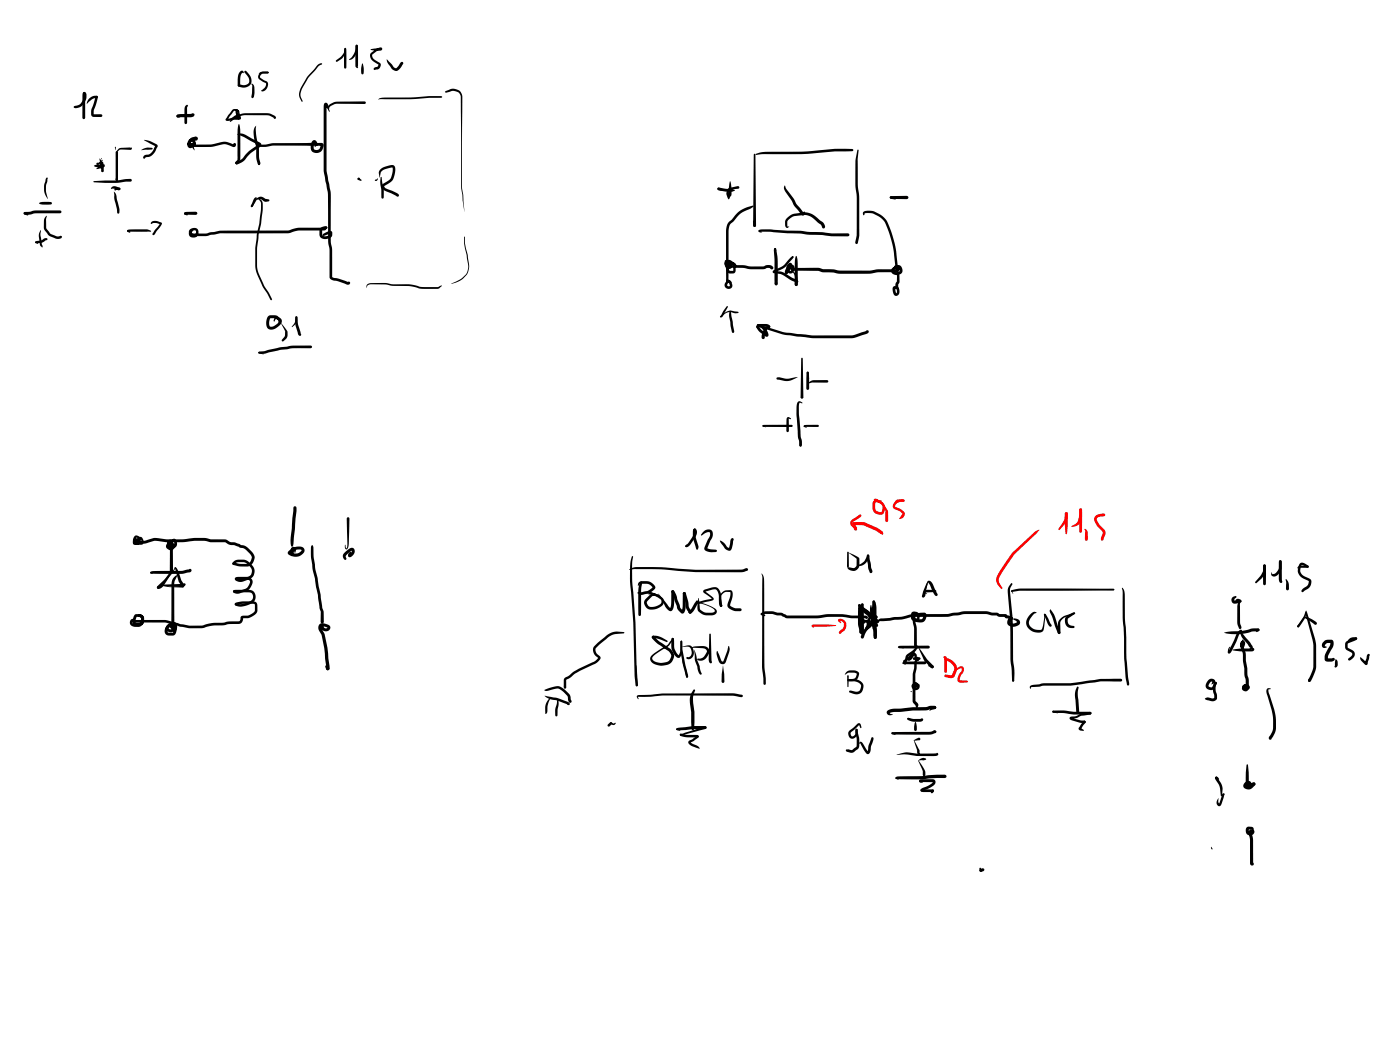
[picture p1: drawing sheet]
<svg xmlns="http://www.w3.org/2000/svg" width="285mm" height="214mm" viewBox="0 0 285 214" stroke-linecap="round" stroke-linejoin="round" font-family="sans-serif">
<g fill="#000">
<path d="M16.9 18.8l.3-.1 .2 .3-.1 .2v4.8l-.2 .3-.3-.3v-4.7zM19.5 19.7l.2-.2 .2 .2-.8 2.7v.9h1.5l.3 .2-.3 .3-1.8-.1a2.48 2.48 0 0 1 .2-2.4zM49.8 14.5l.2-.1a2.89 2.89 0 0 1 1.1 1.5 1.51 1.51 0 0 1-.4 1.6 1.51 1.51 0 0 1-1.6 .3l-.5-.2-.2-.2 .2-.3 .6 .2a1.06 1.06 0 0 0 1.3-.2 1.06 1.06 0 0 0 .1-1.4l-.8-.9zM48.9 14.5a.35 .35 0 0 1 .5-.1 .35 .35 0 0 1 .1 .5l-.3-.1-.1 .3a4.1 4.1 0 0 0-.2 2.3l-.3 .3-.2-.4a3.2 3.2 0 0 1 .5-2.8zM51.2 17l.5 .4a3.9 3.9 0 0 1 0 2.4l-.3 .2-.2-.3 .2-2.1zM52.9 14.8l.6-.2h1.1l.2 .2-.2 .2-1.5-.1-.4 .2zM53.3 18.4h.1l-.1 .2zM52.8 15l.4-.3 .5-.1a.9 .9 0 0 1 1.1 .2 1.05 1.05 0 0 1-1.2 .2l-.5 .2-.2 .5 .8 .6a1.18 1.18 0 0 1 .9 1.2 1.18 1.18 0 0 1-1 1.1l-.4-.1 .2-.2a1.33 1.33 0 0 0 .7-1.4l-1.2-.7a.76 .76 0 0 1-.1-1.2zM70.3 9.7l.2 .2a2.43 2.43 0 0 1-1 2.2l-.9 .5-.3-.2 1.5-1.4 .3-.5v-.6zM70.3 9.7l.2 .3v1.9v1.8l-.2 .3-.2-.3-.1-1.8 .1-1.9zM72.5 9.2h.3a2.73 2.73 0 0 1-1.6 3l-.1-.1a3.1 3.1 0 0 0 1.3-2.7zM72.5 9.2h.3l.1 .2v4.3l-.1 .2-.4-.4z"/>
<path d="M73.7 12.9l.2 .1 .2 1.3a.67 .67 0 0 1-.3 .9 1.58 1.58 0 0 1-.2-1.6zM75.5 10l1.9-.2 .1 .3-.6 .2-1 .7a.77 .77 0 0 0 .5 1.2l.8 .5a.85 .85 0 0 1 .2 1 .85 .85 0 0 1-.9 .5l-.2 .1a.36 .36 0 0 1-.1-.5 .36 .36 0 0 1 .4-.2h.3l.2-.4-.9-.6a1.2 1.2 0 0 1-.5-1.9l1.3-.9a.44 .44 0 0 1 .5-.2 .44 .44 0 0 1 .3 .5l-.3 .2h-.9l-1-.1zM78.7 12.1l1.1 1 .3 .6 .5 .2 1-1.2h.4a1.71 1.71 0 0 1-.7 1.4 .98 .98 0 0 1-1.6-.1l-.8-1.2zM17 18.8l.2-.1a.95 .95 0 0 1 .4 1.3 2.18 2.18 0 0 1-2.4 2l-.2-.2 .2-.2a2.04 2.04 0 0 0 1.9-2.3l-.2-.3zM15 21.8l.2-.2 .4 .2-.4 .2zM18.1 20.2l.9-.6a.78 .78 0 0 1 .9 .1v.2a2.41 2.41 0 0 0-2 1.1l-.3 .2zM19 37l.1-.1 4.7-.2 2.8-.3 .3 .3-.3 .3-2.7 .2h-2.5l-2.3-.1zM19.1 33.8a2.41 2.41 0 0 1 1.9-.3l-.1 .1 .3-.2 .1 .4a.54 .54 0 0 1-.8 .2 1.61 1.61 0 0 1-1.4-.2zM19.7 34.3l1-.7a.36 .36 0 0 1 .4 0 .36 .36 0 0 1 .1 .4l-1.1 .4h-.4zM20.2 32.3h.1a1.89 1.89 0 0 1 .5 1.7l.1 .3-.2 .1-.3-.4zM20.8 34.4h.1l.2 .4-.2 .2-.2-.2zM20.8 32.9h.1a2.45 2.45 0 0 1 .2 1.9h-.2l.2 .1-.3 .1-.1-.2h.2l-.3-.1v-1z"/>
<path d="M19.7 33.2l.3-.1 .9-.5-.6 .8a.33 .33 0 0 1-.4 .2 .33 .33 0 0 1-.2-.4zM22.7 38.1l.7-.2 1 .4 .1 .2-.3 .2-.9-.3-.7 .1zM23.2 39a2.34 2.34 0 0 1 .7 1.8l.4 1.8v.7l-.2 .2-.3-.2-.5-2.6zM23.5 29.9l.1 .1-.1 .6-.1-.6zM23.4 36.4l.5 .1v.4h-.3zM23.6 30.8h.2l.2 .2v5.7l-.2 .2-.2-.2zM24.1 30.3l.5-.2 2-.1v.1l.1-.1 .2 .2-.3 .3h-2.3l-.4 .5-.1 1.4-.1-1.4zM23.4 38.4l.9-.2 .2 .3-.2 .2-.6-.1-.2 .2a.24 .24 0 0 1-.2-.2 .24 .24 0 0 1 .1-.2zM28.8 30.5a2.32 2.32 0 0 1 2.3-.2l-.1 .1zM29.3 28.5a4.6 4.6 0 0 1 2.8 1.2 2.88 2.88 0 0 1-1.9 2.3h-.5l-.4 .4-.2-.2a.67 .67 0 0 1 .8-.7 1.7 1.7 0 0 0 1.5-1.5l.3-.3v.1zM36 23.4l.5-.2h2.3l.5-.1 .2 .1a.61 .61 0 0 1-.7 .7l-2.4-.1-.2 .1-.3-.3zM36 23.4h.4l.3 .4-.6 .1-.2-.2z"/>
<path d="M37.8 21.5l.3-.2 .2 .2-.2 .5v3l-.3 .3-.2-.3v-2.8zM39.2 29.6l.8-.2a17.1 17.1 0 0 0 5.7-.6l1.9 .6-.1 .1 .1-.3 .2-.1a.46 .46 0 0 1 .2 .7 .46 .46 0 0 1-.7 .1 2.72 2.72 0 0 0-1.8-.5h-.2a13.9 13.9 0 0 1-5.8 .5l.1 .7-.5-.7zM38.5 28.4a.9 .9 0 0 1 1.2 .4 .9 .9 0 0 1-.3 1.2 .9 .9 0 0 1-1.2-.3l.1-.6 .6-1 1-.3 .3 .1 .1 .3-.1 .3-.3 .2-.8-.1-.4 1 .6-.4v-.2l-.4-.2-.2 .4-.1-.1h.8l-.1 .1 .1 .1-.2-.2 .1-.1a.38 .38 0 0 1 .6 .2 .38 .38 0 0 1-.5 .5h-.6a.62 .62 0 0 1-.7-.5 .62 .62 0 0 1 .3-.7zM47.3 24l.8-.6 .1-.3a.35 .35 0 0 1 .4 .2 .35 .35 0 0 1-.2 .4l-1.5 1.1-.1-.2zM47.7 24.1l1.1-.8 1-.2h4.8l1.4 .6a.3 .3 0 0 1 .2 .3 .3 .3 0 0 1-.2 .2l-1.1-.6-.7-.1h-4.4l-1 .2-1 .5zM48 32.9l.5-.4 .2 .3-.5 .7-.3-.3zM48 33h.4v.4h-.4zM48.3 27.3h.1a2.08 2.08 0 0 1 1.8 .3l2.7 1.4a.44 .44 0 0 1 .3 .4 .44 .44 0 0 1-.2 .4l-1.9 1.3-.9 1a3 3 0 0 1-1.8 1.4l-.4-.1v-.4l1.3-.6 1.3-1.6 2.1-1.5v.2zM47.3 22.4l.4-.2a.83 .83 0 0 1 1.1 .8l.2 .7a.41 .41 0 0 1-.3 .7 .41 .41 0 0 1-.4-.5l-.1-.2a1.12 1.12 0 0 1-.1-1.4l.6 .3-.1 .2-.3-.1 .1-.1 .4 1.3-.1 .1-.4-1.4h-.6l-1.4 1.8-.1-.2 1.3-.3h1h.2v.4l-1.9 .3a.45 .45 0 0 1-.6 .1 .45 .45 0 0 1-.2-.5zM48.6 25.3v-.1a3.7 3.7 0 0 1 .3 2.1v5.2l-.3 .2-.2-.2v-4.3a7.1 7.1 0 0 1 .2-2.9zM52.1 25.6h.1a9.7 9.7 0 0 0 .5 4.4 7.5 7.5 0 0 0 .3 3l-.1 .6h-.3l-.2-.3a7.5 7.5 0 0 1-.2-3.3 8 8 0 0 1-.4-4zM52.3 29.6l2-.2a11.6 11.6 0 0 1 4.4-.3h5.7l.3 .3-.3 .3-5.7-.1a13.1 13.1 0 0 0-4.3 .3h-2l-.2-.1z"/>
<path d="M52.2 29.8l.2-.2 .5 .4-.2 .1zM64.6 13.3l.3-.2a.46 .46 0 0 1 .7-.1l-.7 .4-.6 .7a11.4 11.4 0 0 0-2.9 4.2l-.2 1 .4 1.3-.1 .1-.6-1.2 .3-1.6a11.4 11.4 0 0 1 2.9-4zM63.6 28.7a.7 .7 0 0 1 1.1 .6v.3a.58 .58 0 0 1-.7-.5l-.1 1a.68 .68 0 0 0 .6 .5 .68 .68 0 0 0 .6-.5l.2-.6 .1 .2-.8-.1-.4 .3a.45 .45 0 0 1 .3-.7h1.2a.54 .54 0 0 1 .1 .7l-.1 .4a1.31 1.31 0 0 1-1.8 .8 1.31 1.31 0 0 1-.6-1.9zM67 21.3l.9-.5 .6-.1 5.7-.1 .3 .3-.3 .3h-5.9l-1.2 .6-.1 .3 .1 .7-.4-.8zM66.1 21a.45 .45 0 0 1 .7 .3l.1 .7 .2 .1-.2 .1-.3-.2-.4-.5 .3-.1v13.3l.6 3.1a13.5 13.5 0 0 1 .2 4.7l.1 6.7 .2 1.6v5.6l3.2 1h.4a.45 .45 0 0 1-.1 .5 .45 .45 0 0 1-.6 0l-1.7-.6-1.1-.3-.6-.5v-5.7l-.3-1.5v-6.8a15 15 0 0 0-.4-5l-.5-2.8v-12.9zM72.9 36.3l.1-.1 .6 .5-.1 .1-.6-.2zM76.4 36.6l.4-.3 .2 .1-.4 .4-.3-.1zM77.2 20.1l1.1-.2 5.2-.1 3.9-.2h2.5l.2 .1-.2 .2h-2.5l-3.9 .3h-5.9l-.6 .1zM77.5 34.4a3 3 0 0 1 2.8-.7 3.2 3.2 0 0 1-2 4.2l.2 .4 2.3 1 .4 .5-.2 .3-2.7-1.3a.84 .84 0 0 1-.3-1.4l.4-.2a2.67 2.67 0 0 0 1.5-3.1l-1.4 .3a1.28 1.28 0 0 0-1.1 1.4l-.1 .4-.2-1.1zM77.5 36l.2 .1 .4 2.6v1.5l-.2 .3-.3-.3v-1.5l-.2-1.5zM146.1 38.3l.3-.1 1.5 .2a1.97 1.97 0 0 1 1.7 .4 3.5 3.5 0 0 1-2.3 .1l-1-.2-.3-.2zM146.1 38.3l.3-.1 .6 .6-.1 .1-.7-.2-.2-.2z"/>
<path d="M148.3 38.3l2-.4 .2 .3-.2 .2-1.9 .2-.2-.1zM148.2 38.7l.2-.1 .1 .2-.1 .6a.8 .8 0 0 1 0 1.2l-.5-1.1v-.4zM148.6 36.9l.2 .5 .1 1.2a1.3 1.3 0 0 1-.1 1.4l-.4-.1 .1-.1-.1-.1v-1.5zM153.5 31.4l.1-.1 .2 .1 .1 14.5-.3 .3-.3-.3zM153.8 31.4a8.8 8.8 0 0 1 4.3-.5 76.3 76.3 0 0 0 12.1-.6h3.3l.3 .3-.3 .2h-3.1a92 92 0 0 1-11.3 .6h-3.8l-1.4 .2zM159.7 37.8h.1l.3 .6 1.5 2 .5 1.1 1.5 1.9h-.2l.3-.3a.44 .44 0 0 1 .1 .7 .44 .44 0 0 1-.7-.2l-.6-.8a5.1 5.1 0 0 1-1.4-2.1l-1.2-1.6a1.21 1.21 0 0 1-.2-1.3zM174.6 30.5l.1-.1 .1 .2a37.9 37.9 0 0 0-.2 6.8l.3 2.7 .1 7.8-.3 1.5-.3 .3-.3-.3 .3-1.5v-8.5a28.1 28.1 0 0 1-.2-6.6zM181.2 40l3.4-.1 .4 .3-.4 .3h-3.2l-.2-.1zM4.9 43.2l1.5-.2a5.6 5.6 0 0 1 2.7-.2h3.1l.3 .3-.3 .3h-3.1a5.1 5.1 0 0 0-2.5 .2l-.3 .1a1.29 1.29 0 0 1-1.5-.3zM4.9 43.2h.3l.6 .5-.1 .2-.8-.2-.1-.3zM7.1 49.3l.2-.1 .2 .2-.2 .1zM7.3 49.2l1.3-.4a.67 .67 0 0 1 1.1-.1l-.2 .2-1.3 .6h-.9l-.2-.2z"/>
<path d="M7.3 49.2l.5 .4-.6-.2zM7.9 41.3a3.6 3.6 0 0 1 2.6-.1v.4h-.2a3.8 3.8 0 0 1-2.4-.2zM8.2 46.9h.2l-.2 1 .4 2.1a.19 .19 0 0 1 .1 .3 .19 .19 0 0 1-.3-.1l-.3-.4-.2-1.8zM9.4 43.9l.1 .1-.1 .7 .1 1.9 .8 1 1.6 .5a.49 .49 0 0 1 .7 .2 1.24 1.24 0 0 1-1.7 .1l-1.1-.5-.7-1.1-.2-.5a2.69 2.69 0 0 1 .5-2.3zM9.5 36.2l.1-.1 .1 .2-.3 1.5v1.1l.3 1.6a3.4 3.4 0 0 1-.5-3.5zM25.9 47l.2-.2 .1 .2-.1 .2zM25.9 46.9l.5-.2h2.4a2.85 2.85 0 0 1 1.8 .2l.2 .2-.1 .1h-4.6l-.2-.2zM25.9 47l.2-.1 .5 .3-.3 .2zM30.8 45.2l.4-.2h.7l.9 .3 .1 .2-.2 .2-.6-.2a1.29 1.29 0 0 0-1.3 .1l-.1-.1zM32.6 45.5l.1-.2 .2 .1v.3l-.9 1.3a1.16 1.16 0 0 1-.8 .9l-.2-.3zM37.5 43.4l.4-.1v.3h-.4zM37.6 43.3l2.3-.2 .3 .3-.3 .4-2.2-.1-.2-.2z"/>
<path d="M37.5 43.3h.2l.6 .4-.2 .2-.5-.2zM38.7 46.7a.98 .98 0 0 1 1.5 .1 .98 .98 0 0 1-.4 1.5 .98 .98 0 0 1-1.4-.8l.3-.5 .6-.1-.3 .5 .1 .4a.56 .56 0 0 0 .7-.1 .56 .56 0 0 0 .1-.6l-.3-.2a.45 .45 0 0 0-.6 .4l.6 .3a13.7 13.7 0 0 0 4.2-.4l1.1-.2 13.7-.1a8.9 8.9 0 0 1 4.5-.5h2.9l-.1 .1 .1-.3a.33 .33 0 0 1 .5-.1 .33 .33 0 0 1 .1 .4l-.6 .4h-2.9a9.2 9.2 0 0 0-4.5 .6h-13.7l-1.4 .3a11.9 11.9 0 0 1-4.1 .3 .82 .82 0 0 1-.8-.4 .82 .82 0 0 1 .1-1zM52 40.5l.5-.3a1.21 1.21 0 0 1 1.6 .3l.6 .1 .1 .3-.7 .2-.4-.1a.85 .85 0 0 0-1.1-.4l-.4 .1-.7 1.4-.3 .1-.1-.4zM51.9 40.3l.3-.2v.1l-.5 1.3a.53 .53 0 0 1-.6 .6v-.2zM52.7 40.2l.6 .7 .2 .5-.3 3.6a39 39 0 0 0-.9 9.3l.3 1.1 1.1 2.6 1.7 2.9-.2 .3-1.8-3-1.2-2.6-.2-1.3a39.2 39.2 0 0 1 .8-9.4l.3-3.5-.4-.9zM65.3 46.4l.3-.2a.86 .86 0 0 1 1.1 .2l-.1 .1-1 .3 .1 1.1 .5 .2 .8-.2 .1-.5 .2 .2-1.4 .4-.2-.2 .1-.2 1.1-.5a.49 .49 0 0 1 .8 .3l-.1 .5a1.62 1.62 0 0 1-2.3 .5l-.3-.6 .1-1zM74.7 57.9l.5-.2 .6-.1a13.4 13.4 0 0 1 4.4 .3 14.3 14.3 0 0 1 5.8 .5l3.1 .1 .7-.4 .2 .1-.9 .6h-3.1a16.6 16.6 0 0 0-6.2-.6 14.1 14.1 0 0 0-4.5-.3l-.5 .2-.1 .6-.1-.5zM94.5 48.2l.1 .1a12.1 12.1 0 0 0 .6 3.8l.3 1.5a3.4 3.4 0 0 1-2.7 4l-.9 .2 .8-.4a3.6 3.6 0 0 0 2.6-2.9l-.3-2.5a8.8 8.8 0 0 1-.5-3.8zM90.7 18.6l.7-.3a1.89 1.89 0 0 1 2.6 .8l.1 .6v18.3l.5 5.1-.7-5.1-.1-18.4-.3-.7-.5-.2-.8-.2-1.4 .4-.2-.2zM147.9 56.9l.2-.2 .1 .2v.3h-.3zM147.9 57a.73 .73 0 0 1 1 .4 .8 .8 0 0 1 .2 .8 .8 .8 0 0 1-.6 .6 .85 .85 0 0 1-1-.9 .85 .85 0 0 1 1.2-.7l.3 .3-.7 .1-.2 .4 .2 .3 .3-.1v-.1l-.3-.6-.4-.2zM147.6 53.1a1.22 1.22 0 0 1 1.5 1.1 .79 .79 0 0 1-1 .6 .79 .79 0 0 1-.6-1 .91 .91 0 0 1 .7-.9 .91 .91 0 0 1 1 .4l.5 .6 .1 .5a1.11 1.11 0 0 1-.3 1.2l-.2 .1a1.22 1.22 0 0 1-1.4-.7 1.22 1.22 0 0 1 .4-1.5l.9-.1a.61 .61 0 0 1 .7 .5 .61 .61 0 0 1-.5 .7l-.2-.1 .4-.2-.2-.3-.8-.1a.73 .73 0 0 0 .1 1.2l.6 .1v-.9a1.11 1.11 0 0 0-1.1-.9 .45 .45 0 0 0 0 .8l.5 .1-.4-.7-.4-.2 .1-.2 .1 .6 .5 .2h2.7l1.6 .3 2.8-.2a1.3 1.3 0 0 1 1.8 .4l-.4 .4-.7-.4-1.1 .3h-2.4l-1.6-.3h-2.8l-.5-.2-.3-.2z"/>
<path d="M150 43.5l.8-.7 .8-.4 1.7-.5 .2 .1-.6 .4-2 1-1.5 1.6a2.1 2.1 0 0 0-1.1 2.3v9.8l-.2 .2-.3-.2v-9.8a2.53 2.53 0 0 1 1.2-2.6zM153.5 44.9l.2 .1 .2 .9-.3 .3-.2-.2-.1-1zM154.5 46.9l.5-.2h1.8l10.6 .6 1.9 .2h3.3l.4 .3-.4 .3a19.8 19.8 0 0 1-5-.2l-10.8-.7h-2.2l-.2-.1zM154.5 46.9l.1-.1 .6 .5-.6-.1zM157.8 57.3h.4l.1 .2v.3l-.3 .3-.3-.3zM157.7 50.5l.3 .2-.1 .2-.3-.1zM157.6 50.7l.4-.2 .1 .5zM157.6 50.6l.3-.1 .1 .2a24 24 0 0 1 .2 7.3h-.4l-.1-.2zM160.8 53.6a.37 .37 0 0 1 .4 .2 .37 .37 0 0 1-.1 .4l-.6 1.4-.3 .2-.3-.1-.1-.2 .6-.9zM159.9 55.3h.3l.2 .2-.1 .2-.3 .1-.2-.3zM160.3 44.4l1.1-.8 2-.3a4.1 4.1 0 0 1 3.7 1.7 1.28 1.28 0 0 1 .8 1.4 .5 .5 0 0 1-.6-.4l-.6-.5a4.1 4.1 0 0 0-2.8-1.7l-1.9 .2a2.34 2.34 0 0 0-1.7 1v.9l.1 .3 .3-.1-.1 .2a.42 .42 0 0 1-.6 0 .42 .42 0 0 1-.1-.5v-.9zM160.7 53.6h.3l.1 .3-.3 .1z"/>
<path d="M160.4 53.8l.1-.1a.28 .28 0 0 1 .5-.2 .28 .28 0 0 1-.1 .5h.1a.7 .7 0 0 0-.2 1.1h.1a.48 .48 0 0 0 .4-.7l-.3-.2 .6 .4h5.3a3 3 0 0 0 1.9 .2l3.3 .3h5l1.7-.3h3.8l.3 .3-.3 .3h-3.7l-1.8 .3h-6l-2.4-.3a3.9 3.9 0 0 1-2.1-.3h-4.2a1.59 1.59 0 0 1-1.9-.7 .64 .64 0 0 1 .7-.6 .64 .64 0 0 1 .6 .7 .91 .91 0 0 1-.9 1.2 .91 .91 0 0 1-.8-1.2zM161.3 52.2l.3 .1-.4 .3-.1-.1zM160.3 54.3l.6-.2 .3 .7-.4-.4-.5 1.3a.5 .5 0 0 1-.5-.3 .5 .5 0 0 1 .2-.6zM157.4 55.1l.7-.3a4.2 4.2 0 0 0 2.5-1.9l.6-.7 .2 .1-.1-.1 .1-.1 .2 .3-.2-.1 .1 .1-.6 .8a5 5 0 0 1-3 2.2h-.2v-.2l1.5 .2 2.8 1.4a.41 .41 0 0 1 .4 .3 .41 .41 0 0 1-.1 .5l-1.2-.5-1.9-1.2-1.3-.3a.38 .38 0 0 1-.4 0 .38 .38 0 0 1-.2-.4zM161.2 54.9l.8 .8 .3 .6 .1 1.6-.3 .3-.3-.3 .1-1.2a2.62 2.62 0 0 0-.7-1.7zM162 52.2l.1-.1 .1 .1a21.9 21.9 0 0 1 .2 5.6l-.1 .4h-.4l-.1-1.1a19.4 19.4 0 0 1 .2-4.9zM175.8 43.1a3 3 0 0 1 2.5 .1 4.9 4.9 0 0 1 3.1 3.8l.3 .9a22.6 22.6 0 0 1 1 5.9l.4 2.3 .1 1.3-.3 .5v.6l-.3 .3-.3-.3v-.7l.3-.5v-1.1l-.6-4.2a17.6 17.6 0 0 0-2.2-7.2l-.7-.6-1.5-.8h-1.6l-.1 .5-.2-.5zM181.2 40l.3-.1 .9 .6-.1 .1-1-.1-.2-.3zM182.4 54.9l.5-.4 .3 .3-.6 .6-.2-.1zM182.2 54.1l.7-.1a1.1 1.1 0 0 1 .7 1.3 1.1 1.1 0 0 1-1.3 .8 1.1 1.1 0 0 1-.8-1.3 .9 .9 0 0 1 1.4-.3l.3 .3-.1 .2-.2 .1-.5-.3-.4 .3a.57 .57 0 0 0 .8 .3 .57 .57 0 0 0 .2-.8l-.5-.1-.4 .2-.2-.2zM181.9 58.4l.5-.1 .6 .3-.1 .2-.7-.1 .3 1 .1-.3v-.5l-.7-.1a.67 .67 0 0 1 .9-.2 .67 .67 0 0 1 .3 .9 .69 .69 0 0 1-.7 .7 .69 .69 0 0 1-.6-.8l-.1-.6zM52.7 71.6l1.1-.1 3.2-.8 2.4-.3h3.9l.2 .2-.2 .3h-3.6l-2.6 .3-3.4 .8h-.9l-.3-.2z"/>
<path d="M52.7 71.6l1 .5-1-.1-.2-.2zM54.6 64.4a1.93 1.93 0 0 1 1.6-.2 .98 .98 0 0 1 .8 1.1l-.2 .5-.2-.6-.4-.4h-1.1a1.48 1.48 0 0 0 0 1.7l.8-.2 1-.9a.5 .5 0 0 0-.6-.4 .5 .5 0 0 0-.4 .5 .41 .41 0 0 1 0-.7 .88 .88 0 0 1 1.3 0 .88 .88 0 0 1-.1 1.3 2.75 2.75 0 0 1-1.7 1 1.14 1.14 0 0 1-1.2-1.6zM57.1 65.7l.7 .8a1.84 1.84 0 0 1 .7 2.1l-.8 .9-.3-.1v-.2l.6-.8 .1-.8zM60.2 64.5l.2-.1a1.59 1.59 0 0 1-.4 1.8l-.6 .4 .7-1.1zM60.2 64.5l.2-.1 .2 .3a7.2 7.2 0 0 0 .6 3l.1 .4a.37 .37 0 0 1-.4 .2 .37 .37 0 0 1-.2-.3l-.1-.3a5.5 5.5 0 0 1-.5-3.1zM146.6 64.4l1.2-.9 .7-.2 1.8 .2 .1 .1a1.71 1.71 0 0 1-1.6 0l-1 .2-1.1 .8zM148 62.4l.1-.1 .1 .2-1 1.9-.5 .2-.1-.1 .2-.1 .4-1zM148.6 63.3l.2 .2 .7 3.9-.1 .3-.2 .1-.2-.2-.5-3.1zM154.3 66.1l5.5 1.6 4.2 .4a28.8 28.8 0 0 0 6 .2h3.6l2.8-1 .1 .3-.2-.2 .2-.1a.37 .37 0 0 1 .4 .3 .37 .37 0 0 1-.5 .4l-2.7 .8-3.7 .1a36.4 36.4 0 0 1-8.7-.6l-2-.2-4.2-1.3-.7-.3-.2-.2zM154.2 66.1l2.1-.1a.6 .6 0 0 1 .5 .7l-.2 .1-.6-.3h-1.7l-.1-.1zM154 66.3h.2l.3 .1 .1 .7-.1 .1-.5-.5zM154.2 66.1l.5-.1a4.1 4.1 0 0 1 1.7 2 .46 .46 0 0 1-.3 .6 .46 .46 0 0 1-.5-.3l-1.1-.9-.5-.8v-.3l.4 .1 .6 .7 1.1 .9-.2 .2-.3-.9-.9-.8-.5-.1z"/>
<path d="M154.2 66.3l.2-.2 .6 .4-.3 .2zM155.8 66.6l.8-.4 .3 .3-.8 .7-.3 1-.1 .5-.3 .4-.2-.1-.1-.7zM158.1 76.9l.6-.1 1.7 .3 2-.3-1.2 .6-1 .2-1.9-.3-.2-.2zM163.1 73l.2-.2 .1 .2 .2 7.9-.3 .2-.3-.2zM164.3 75.7h.3l.1 .3v3.1l-.2 .3-.3-.3zM164.7 77.9a1.65 1.65 0 0 1 1.3-.5h2.4l.3 .2-.3 .3h-2.9l-.8 .2zM164.3 75.7h.2l.2 .2-.1 .5 .1 .7-.3-.7zM155.4 86.5h5.7l.2 .2-.2 .2h-5.5l-.4-.2zM155.2 86.7l.3-.2 .5 .5-.7-.1zM160.3 85l.3-.1 .5 .4-.2 .1-.4-.2 .1 2.5-.2 .3-.3-.3v-2.4zM160.8 86.7l.3-.2 .2 .2-.2 .2zM162.9 90.5h.3l-.2 .4-.2-.2z"/>
<path d="M163.2 80.4h.1l.3 .5-.3 .2-.3-.2zM162.5 81.8l.3-.1 .6 .3-.1 .1-.5-.1-.1 .7 .3 6.2 .3 1.1v.7l-.1-.2v.2l-.2 .2-.3-.2v-.8l-.2-1-.3-4.5v-1.8zM163.6 86.7l.2-.1 .1 .2-.1 .1zM163.7 86.6l.4-.1h2.4l.2 .2-.2 .2h-2.7zM163.8 86.6l.4 .5-.5-.2zM27.4 109.1a.97 .97 0 0 1 1.3 .9 .97 .97 0 0 1-1.3 .9 .73 .73 0 0 1-.1-1.1 .73 .73 0 0 1 1.1 .1 .48 .48 0 0 1-.3 .7 .48 .48 0 0 1-.6-.5l.4-.3v.5v-.3l.1 .1-.4 .2v.2l-.2-.1h.6a.51 .51 0 0 0 .3-.6 .51 .51 0 0 0-.6-.3 .52 .52 0 0 0-.2 .6 .52 .52 0 0 0 .6 .3l.7 .1-.1-.6-.3-.4a.48 .48 0 0 1 .6-.1 .48 .48 0 0 1 .2 .6l.1 .5-.2 .3-1.1 .1a.98 .98 0 0 1-.9-.6 .98 .98 0 0 1 .3-1.2zM28 110.2l1.8-.2a5.4 5.4 0 0 1 4-.2h3.4l2.7-.3a6.8 6.8 0 0 1 3.1 .3h2.9l1 .5 .9 .1 1.2 .6a2.23 2.23 0 0 1 1.6 .7l.6 .6a1.76 1.76 0 0 1 .5 1.9 1.76 1.76 0 0 1-1.6 1.1h-1.6l-1-.3-.2-.2 .3-.3 1.2 .3h1.3a1.18 1.18 0 0 0 1.2-1.3l-.5-.8-1.2-1.1-.7-.1-1.2-.5-1-.1-.9-.5h-3.2a7 7 0 0 0-3-.3 26.9 26.9 0 0 1-8.2 0l-1.1 .3a3.8 3.8 0 0 1-2.3 .2zM28 110.2h.3l.5 .5-.7-.1zM30.6 116.4h.1a27.1 27.1 0 0 1 5.9-.2l1.9-.3-.1 .2 .3-.3 .2 .1a.5 .5 0 0 1-.1 .6 .5 .5 0 0 1-.5 .1l-1.3 .2h-5.1h-1.2l-.1-.2zM30.7 116.4l.4 .5-.5-.2zM35.6 115.6l.1-.1v.2l-.8 1.3-2.5 2.7-.2 .2-.2-.1-.1-.2 .2-.3 2.6-2.4zM32 119.4h.2l.2 .1v.3l-.2 .1-.2-.2z"/>
<path d="M33 119l4.2-.2a.4 .4 0 0 1 .6 .2l-.2 .3-.8 .1-3.8-.1-.2-.1zM34.7 116h.4v.5h-.4zM34.9 116.2v.1a7.6 7.6 0 0 1-1.7 3.1l-.4 .3a.54 .54 0 0 1-.9-.1l.1-.1 .8-.5zM35.6 115.6h.2l-.1 .1zM35.6 115.6l.2-.1 .4 .5 .8 2.2a1.28 1.28 0 0 1 .5 1.2l-.3 .2-.2-.1-.6-1.1zM34.2 110l.7-.1a.86 .86 0 0 1 .9 .3v.5l-.2-.4-.8 .1-.1 .5h.8l-.1-.7h.1l-1.1 1a.43 .43 0 0 0 .4 .3 .43 .43 0 0 0 .4-.4l-.2-.1 .2-.2v5.5l-.3 .3-.3-.3v-5.5a.61 .61 0 0 1 .6-.3 .61 .61 0 0 1 .5 .6 .93 .93 0 0 1-1 .9 .93 .93 0 0 1-.8-1.2l1.2-1a.66 .66 0 0 1 .7 .1 .66 .66 0 0 1 .2 .7 1 1 0 0 1-1.3 1 1 1 0 0 1-.5-1.6zM35.5 117.5l.6-.4-.6 1.7v8.8l-.1 .6h-.2h-.2l-.1-.6v-7.4a3.5 3.5 0 0 1 .4-2.5zM32.8 119.2l.2-.2a7.4 7.4 0 0 0 3.4 .3l.8-.2 .3 .2-.3 .3h-.8a9.2 9.2 0 0 1-3.6-.4zM47.6 114.3l.5-.3a2.89 2.89 0 0 1 3.6 1.7 1.71 1.71 0 0 1-1 2.3l-1 .3a1.42 1.42 0 0 1-1.9-.4 .66 .66 0 0 1 .8-.4h1.8a1.13 1.13 0 0 1 1 .7 1.13 1.13 0 0 1-.3 1.2l-.6 .8-1.7 .6-.7 .1-.7-.4 .1-.3h.2l.7 .2 1.4-.5a1.53 1.53 0 0 0 1-1.7l-.4-.2h-2.2l.1-.2a1.19 1.19 0 0 0 1.2 0l.9-.3a1.3 1.3 0 0 0 .9-1.1 1.3 1.3 0 0 0-.6-1.3l-.7-.5-.4-.1h-1.3l-.7 .5a.37 .37 0 0 1-.3-.3 .37 .37 0 0 1 .3-.4zM47.4 114.6l.2-.1 .2 .1v.4h-.2l-.3-.1zM59.8 103.2h.5l.1 .9-.6 6.6-.3 .6-.3-.2-.1-1.1zM59.5 111l.1 .2-.1 .1-.2-.1z"/>
<path d="M59.4 111.5a.54 .54 0 0 1 .6 0 .54 .54 0 0 1 .2 .6l-.1 .5-.4-.7h.1v.8a1.14 1.14 0 0 0 1.6-.7l-.4-.1a2.12 2.12 0 0 0-1.7 .6l-.1 .2-.1-.2 .6 .5-.1 .2h-.2a.79 .79 0 0 1-.8-.7l.2-.3a2.8 2.8 0 0 1 2.2-.9 .86 .86 0 0 1 1 .6 .86 .86 0 0 1-.6 1.1 1.36 1.36 0 0 1-2.2-.3v-.8zM63.4 111.2l.2-.2 .1 .2-.1 .4zM63.4 111.2l.2-.2 .1 .2a34.7 34.7 0 0 0 1 6.5l.9 6 .3 .8v2.1l-.3 .4-.3-.4v-2l-.2-.7-.9-5.7a25.7 25.7 0 0 1-.9-6.8zM70.7 105.4l.2-.1 .2 .3v2.6a8.7 8.7 0 0 1-.2 3.3 .34 .34 0 0 1-.5 .3 .34 .34 0 0 1-.2-.5l.1-.4 .2 .8 .2-.5zM70.1 112.5l.9-.7a.76 .76 0 0 1 1.1 .1 .76 .76 0 0 1-.2 1.1 .57 .57 0 0 1-.4 .4 .57 .57 0 0 1-.6-.3l.6-.6 .2-.4-.9 .6-.4 .7a.43 .43 0 0 1-.1 .6l-.3-.2-.2-.5 .1-.4zM71.1 112.5l.4-.2 .1 .1-.2 1a.45 .45 0 0 1-.5-.3 .45 .45 0 0 1 .1-.5zM128.1 115.9l.8-.3a47 47 0 0 1 9.2 .2l3.6 .2h9.2l.7-.2a.36 .36 0 0 1 .5-.1 .36 .36 0 0 1 .1 .5l-.8 .3h-1.3a107.5 107.5 0 0 1-15.5-.6h-5.4l-1 .1zM128.6 113.3l.2-.1 .1 .1a23.3 23.3 0 0 0 0 7.3l.5 6.2 .3 10.8 .2 1.8-.2 .3-.3-.1-.1-1.5a182.6 182.6 0 0 0-1-18.9 16 16 0 0 1 .3-5.9zM130.1 118.6l.4-.2 .9-.1a1.87 1.87 0 0 1 2 1.4 3.4 3.4 0 0 1-2.7 1.4h-.5l-.2-.2 .1-.1-.2 .1-.1-.2a.47 .47 0 0 1 .7-.1l1.4-.3 1-.7a1.63 1.63 0 0 0-1.5-.7h-1l-.5 .4v-.1zM130.3 118.5l.2-.2 .3 .3a29 29 0 0 0-.3 6.6l-.3 .2-.2-.2-.1-2.4a11 11 0 0 1 .4-4.3zM141.3 107.7a.68 .68 0 0 1 .6 .3 .68 .68 0 0 1-.1 .8l-1.6 2.4a.44 .44 0 0 1-.7 0l.7-.6 .9-1.5a.81 .81 0 0 0 .2-1l-.1-.2zM139.5 111.2l.2-.2 .2 .2-.2 .2z"/>
<path d="M139.6 111.1l.3-.2 .1 .1-.3 .4zM141.3 107.6l.3 .1 .1 .2-.2 .3-.3-.1-.1-.2zM141.2 107.7l.2-.1 .3 .3v1.5l.5 1.9-.1 .4a.2 .2 0 0 1-.2 .2 .2 .2 0 0 1-.2-.2l-.6-2.2a2.41 2.41 0 0 1 .1-1.8zM143.2 108.3a1.08 1.08 0 0 1 1.5-.4 1.08 1.08 0 0 1 .3 1.5l-1 2.3v-.1l1.9 .4v.3l-.2 .1-1.5-.1-.6-.2-.2-.3v-.4l1.1-2.3v-.7a1.17 1.17 0 0 0-1.1 .3l-.5 .3-.2-.1zM146.6 110.1l.7 .4 .7 .8 .5 .3h-.1l.2-.8a1.41 1.41 0 0 1 .5-1.3 .67 .67 0 0 1 .1 1l-.2 1.1a.77 .77 0 0 1-.7 .5 .77 .77 0 0 1-.7-.5zM155.1 116.8a2.39 2.39 0 0 1 .5 2.1v16.9l.3 3.4-.2 .3-.3-.3-.2-3.4v-18.1zM172.6 112.4l1.1 .5a1.45 1.45 0 0 1 1.3 .9v1.2a1.26 1.26 0 0 1-1.6 1.2l-.7-.3a.23 .23 0 0 1-.2-.4 .23 .23 0 0 1 .4 0l.9 .2 .4-.3 .2-.3 .1-1.2zM172.6 112.3l.2 .1v3l-.2 .2-.1-.2v-3zM176.6 113a.36 .36 0 0 1 .4 .2 .36 .36 0 0 1-.1 .4 1.74 1.74 0 0 1-2.3 1.5l.4-.2a2.38 2.38 0 0 0 1.4-1.5zM176.6 113l.1-.1 .3 .2 .5 2.9a.39 .39 0 0 1 .1 .5 .39 .39 0 0 1-.5 .1l-.3-.8-.3-1.9zM205.9 118.8l.3 .1-.6 1.1 .2 1.7a88 88 0 0 1 .5 12.9l.3 2.6-.1 1.4-.2 .2-.2-.2-.4-4.3a99.8 99.8 0 0 0-.5-14l.1-.7zM228.4 119.7l.5 .4 .1 .9 .3 13 .6 5.2-.1 .3-.1 .1-.3-.2-.2-1.6-.3-3.7v-4.2a69.3 69.3 0 0 1-.3-9.4z"/>
<path d="M27.5 125.1l.9-.1a1.33 1.33 0 0 1 .9 1.1 1.33 1.33 0 0 1-.5 1.3l-.5 .2h-.8a.83 .83 0 0 1-1-.6 .83 .83 0 0 1 .6-1l.5 .5-.3 .2-.3-.2 .1 .4 .4 .2 .8-.1a.92 .92 0 0 0 .3-1.4h-.9h.1l-.2 .9 .1 .3a.87 .87 0 0 0 1.1-.3l-.1-.7-.6-.3-.1-.2a.75 .75 0 0 1 1.3 .3v.9a1.31 1.31 0 0 1-2.3 .3l.1-.9zM34.1 127.2a1.12 1.12 0 0 1 1.4-.3 1.12 1.12 0 0 1 .5 1.5l-.2 .6a.7 .7 0 0 1-.8 .4h-.4a1.12 1.12 0 0 1-1.1-1 1.12 1.12 0 0 1 .9-1.2l.5 .1a.8 .8 0 0 1 .5 .9h-.4l-.5-.4-.3 .3-.1 .6 .2 .1h.9l.3-.9a.46 .46 0 0 0-.2-.5 .46 .46 0 0 0-.5 0l-.4 .3a.29 .29 0 0 0 0 .4 .29 .29 0 0 0 .4 0 .57 .57 0 0 0 .7-.5 .57 .57 0 0 0-.6-.6l-.1 .1a.29 .29 0 0 1 0-.4 .29 .29 0 0 1 .4-.1 .99 .99 0 0 1 .9 1 .99 .99 0 0 1-.8 1 .92 .92 0 0 1-1.3-.1 .92 .92 0 0 1 .1-1.3zM47.5 120.2l3.1-.1a1.51 1.51 0 0 1 1.5 1.4 1.51 1.51 0 0 1-1.4 1.6 2.86 2.86 0 0 1-2.8 .1v-.3h.3a3.3 3.3 0 0 0 3.3-1v-.6a.76 .76 0 0 0-.9-.7h-2.8h.1l-.2 .1-.3-.3zM47.9 122.8h.1l.3 .2-.1 .2-.2 .1-.2-.2zM27.1 126.3l6.5-.1 3.5 .9a10.5 10.5 0 0 0 4 .3l1.9-.5 2.8-.2a5.6 5.6 0 0 1 2.8-.2 .68 .68 0 0 0 .4-.9l.3-.2 .9-.1a2.2 2.2 0 0 0 1.7-1v-1.2l-.2-.1-2.3-.1-1.4 .4a.31 .31 0 0 1-.2-.4 .31 .31 0 0 1 .4-.2l1.2-.3h2.1a.8 .8 0 0 1 .9 1 1.92 1.92 0 0 1-1.6 2.4l-1.4 .1 .1-.1a1.05 1.05 0 0 1-.9 1.2 5.1 5.1 0 0 0-2.6 .2l-2.9 .2-1.8 .5a10.2 10.2 0 0 1-4-.2l-3.7-1h-6.3l-.3-.2zM65.3 127.3h.3v.4h-.3zM65.1 127.1a1.84 1.84 0 0 1 2.2 .6 1.02 1.02 0 0 1-1.2 .8 1.02 1.02 0 0 1-.9-1.1l.3-.2 .4 .4a.48 .48 0 0 0 .8 .2l-.9-.3a.35 .35 0 0 0-.4 .2 .35 .35 0 0 0 .1 .4l.5 .9a20 20 0 0 1 .9 5.1l.2 1.9-.1 .3-.2 .2-.4-.4-.4-4.1-.5-2.7-.7-1.3v-.5zM65.3 127.3h.4l.3 .4-.7-.1zM66.3 135.5l.2-.1 .2 .2 .3 .6v.2l-.3 .1-.2-.1-.3-.6zM121.1 131.5l2-1.7a3.7 3.7 0 0 1 2.5-1.2l1.4 .1 .2 .1-.2 .2-1.9 .1-.7 .3-2.9 2.4a.99 .99 0 0 0 .2 1.5l.5 .4a1.53 1.53 0 0 1-1.3 1.6l-2.8 1.3-2.8 1.8v1.5l-.3 .3-.1-.1-.1-1.6 .2-.5 2.9-1.9 3.3-1.5 .6-.6-.4-.4a1.49 1.49 0 0 1-.3-2.1zM129.4 135.5h.2l.3 4-.2 .2-.3-.2zM132.7 129.6l.3-.2 .2 .1 .1 .3-.3 .2-.2-.1z"/>
<path d="M132.8 129.5h.4l1 1 1.8 1.3a1.91 1.91 0 0 1 1.2 2.2 1.91 1.91 0 0 1-2 1.5 2.37 2.37 0 0 1-2.8-1.1v-.6a8.7 8.7 0 0 1 3.5-2.5l1.1-1.4a.43 .43 0 0 1 .2 .4 .43 .43 0 0 1-.3 .3l-.2 .2a3.1 3.1 0 0 1-1.9 1.5l-1.9 1.4-.1 .4 .2 .3a2.92 2.92 0 0 0 3.2 .2l.2-.3a1.16 1.16 0 0 0-.3-1.8l-2.5-1.7-.8-.9zM132.1 120.7l.2-.2a5.3 5.3 0 0 1 2.6 1.3 1.34 1.34 0 0 1-.9 2 1.86 1.86 0 0 1-2.6-.3 1.09 1.09 0 0 1 0-1.5 2.49 2.49 0 0 1 1.6-1.2l1.1 .3v.2h-1.2l-1.1 1-.1 .4a1.06 1.06 0 0 0 1.6 .8l.5-.1a.89 .89 0 0 0 .8-1.3l-1-.6-1.2-.6-.3 .2-.1-.2zM134 120.9l2.6 3h-.2l.3-1v-2.5l.3-.2 .3 .3v.8a4.7 4.7 0 0 1-.4 2.9l-.5 .2-.6-.5zM132.8 129.5l.2-.1 1.2 .2 1.8 1-.2 .1-1.9-.7h-.9l-.2-.1zM136.8 120.2l.4 .1v.4h-.4zM136.8 120.3l.2-.1a2.38 2.38 0 0 1 .9 1.7l.6 1.8 .6 .7h-.3l.2-.9v-2.6l.3-.4 .2 .1 .1 3.4a.69 .69 0 0 1-.2 .7 .69 .69 0 0 1-.7 .1l-.8-.9-.7-2.4-.5-1zM136.8 129.9h.3l.1 .2 .1 1.5a2.9 2.9 0 0 0 .9 1.8l.3-.9v-1.9l.2-.2 .2 .2-.2 2.7a.64 .64 0 0 1-.5 .7 .64 .64 0 0 1-.7-.5l-.8-1.5zM138.7 131.7l.7-.2a1.24 1.24 0 0 1 1.4 .1 1.24 1.24 0 0 1 .5 1.2 1.01 1.01 0 0 1-.4 1.2 1.01 1.01 0 0 1-1.2-.1l.2-.2 .4 .1a1.19 1.19 0 0 0 .5-1.2 1.19 1.19 0 0 0-.8-.9zM138.5 130.6l.2-.2 .2 .2a32.9 32.9 0 0 0 1.2 7.1l-.2 .3-.2-.1-.6-2.4-.6-3.2zM139.1 120.6l.2-.1 .3 .2 .5 1.7a3.7 3.7 0 0 0 .7 2.1l-.1 .3-.2 .1-.3-.3a2.52 2.52 0 0 1-.7-2l-.5-1.7zM138.8 133.3l.2 .1a6.4 6.4 0 0 0 .7 3l.4 1.3a.21 .21 0 0 1-.2 .3 .21 .21 0 0 1-.2-.2l-.3-1.5a7.2 7.2 0 0 1-.6-2.9zM141.7 122.3l.2-.1a.38 .38 0 0 1 .3 .6l-1.1 1.8a.4 .4 0 0 1-.5 .3 .4 .4 0 0 1-.3-.5l.5-.6z"/>
<path d="M140.3 124.4h.3l.2 .2-.1 .3h-.4l-.1-.3zM140.9 131.8l.6-.2 1.5-.1a1.17 1.17 0 0 1 1.4 1.5l-.5 .9a1.33 1.33 0 0 1-2 .3l.2-.1h.6l.5-.3 .7-1.1v-.2l-.2-.3-.5-.2-1.9-.1-.6 .2zM141.3 132.3l1.1 3.3 .3 1.2a.29 .29 0 0 1 .2 .4 .29 .29 0 0 1-.4 .2 .29 .29 0 0 1-.2-.4l-.8-2.5zM143.2 120.2l1.4-.5a1.42 1.42 0 0 1 2.2 1.2l.3 2.4a.38 .38 0 0 1-.5 .1 .38 .38 0 0 1-.2-.4v-.9a2.21 2.21 0 0 0-.6-2.1h-.6l-1.6 .4 1.3 1a.48 .48 0 0 1 .4 .5 .48 .48 0 0 1-.5 .4l-2.3 .6-.3-.2 .1-.2 1.2-.3 1.5-.3v.1l-1.7-1.3zM142.2 121.8l.4 2.3 1.1 .6 1.2 .1 .5-.2a.35 .35 0 0 0-.1-.6l-.9-.5-2.1-.7-.1-.1 .2-.2 2.7 1.1a.9 .9 0 0 1 .7 1.3l-.7 .4h-1.2a1.94 1.94 0 0 1-1.9-1.5zM144.4 129.1l.2-.1 .1 .1 .3 5.7a.36 .36 0 0 1-.5 .2 .36 .36 0 0 1-.2-.5zM146 132.6h.1l.8 1.9 .3 .2 1.2-3.2a1.63 1.63 0 0 1-.1 1.8l-.5 1.3a.79 .79 0 0 1-.8 .6 .79 .79 0 0 1-.7-.7 2.48 2.48 0 0 1-.4-1.9zM147 120.7l.8-.5h1l.3 .2a2.2 2.2 0 0 1-.1 1.6l-.3 1.3 1 .5 1.2 .1v.5h-1.3l-1.4-.7-.1-.6 .5-1.6 .1-.8v-.2h-.9a1.34 1.34 0 0 0-1 1.2l.3 1.7-.3 .2-.2-.3-.1-1.8zM147.2 135.6l.3 1.6v1.6l-.3 .3-.3-.3zM155 124.8l.9-.3a5 5 0 0 1 2.5 .2l.8 .1 1.1 .5h6l2.3-.3h2.9a15.8 15.8 0 0 0 4.6 .3l.5 .2 .1 .3-.3 .2-.2-.2 .1 .1h-.2a16 16 0 0 1-4.6-.3h-2.9l-2.3 .3h-6l-1.3-.6h-.8a4.3 4.3 0 0 0-2.4-.3l-.2 .1a.45 .45 0 0 1-.7-.1zM154.9 124.9l.3-.1 .6 .5-.1 .2-.7-.3zM174.8 123.1h.4v.4a5.5 5.5 0 0 1 .3 2.8l.1 2.4-.3 .3-.3-.3v-2.4a6.5 6.5 0 0 0-.3-3z"/>
<path d="M174.8 123.1h.4l1.7 1.4 1.7 1.7v.4h-.4l-2.5-2.3a1.22 1.22 0 0 1-.9-1.2zM174.8 123.7h.4v.2l.1 1.4a6 6 0 0 0 .3 2.9v.5l-.3 .3-.2-.1-.1-.6a6.3 6.3 0 0 1-.3-3zM175.4 126.1h.1a7 7 0 0 1 .3 3h-.4l-.1-.2zM174.8 123.7l.2-.1 .2 .2a.95 .95 0 0 1 .1 1.2l-.6-1.1zM175.1 123.7l.3-.1 1.3 .7 1.7 1.5 .6 .7-.1 .2-.2 .1-.4-.1-.4-.5-1.6-1.4-1.1-.7-.2-.2zM175.4 122.9h.4v.2l-.2 .8-.3-.8zM174.9 126.4l.2-.1a.57 .57 0 0 1 .7-.3 .57 .57 0 0 1 .3 .7l-.2 .3-.2-.1-.1-.4 .1 .1-.6 .3-.3-.3zM175.6 123.8l3 1.6 .1 .2-.1 .2-.2 .1-.4-.1zM175.4 122.9h.4l.1 .9v4.9l-.1 .4-.2 .1-.2-.1-.2-.4zM175.7 126.3l.7-.1a.53 .53 0 0 1 .6 .4v.9l-.3 .6-.2 .1-.3-.4 .3-1.2v.2h-.4v-.2v.3h-.4l-.1-.3zM176.7 124.9l.4 .4a1.19 1.19 0 0 1-.1 1.3l.1 .1-.3 .1v-.3l.2-.3 .3 .3v.3a.42 .42 0 0 1-.5 .3 .42 .42 0 0 1-.3-.5l.3-.7-.2-.9zM176.8 126.3h.4v.4l-.3 .1-.2-.2z"/>
<path d="M177.3 123.2l.1 .1 .4 1.8 .4 2.3a.57 .57 0 0 1-.3 .8l-.3-.3-.2-1.2a8.8 8.8 0 0 1-.1-3.5zM177.6 123.5a1.86 1.86 0 0 1 .4 1.6v.7a10.9 10.9 0 0 1 .5 3.6l-.3 .3-.2-.1-.1-1.1a9.3 9.3 0 0 1-.4-4.9zM177.9 122.5l.2 .1h-.2h.1l-.1 .4-.1-.4h.1h-.1zM177.7 122.3h.4l.3 1.4 .1 6.1-.3 .3-.3-.3v-6.1l-.2-1.1zM177.9 122.5a1.31 1.31 0 0 1 .3 1.3 19.9 19.9 0 0 0 .3 5v.5a.58 .58 0 0 1-.3 .8 1.11 1.11 0 0 1-.3-1.2 20.6 20.6 0 0 1-.1-6.3zM177.7 122.3h.4l.1 .2a18.6 18.6 0 0 0 .6 4.8l-.1 .3-.2 .1a2.36 2.36 0 0 1-.6-1.8l-.3-1.4zM178.2 122.6l.1 .1-.2 2.5-.2 .2-.2-.2a4.8 4.8 0 0 1 .5-2.6zM178.8 126.2l.5-.3 2.9-.3a8.1 8.1 0 0 0 3.3-.5l.2-.1a51.8 51.8 0 0 0 9.3-.3l1.4-.3h4.5l1.1 .3h1l.5 .3h1.3l.3 .5-.1-.2h.4l.8 .4a.4 .4 0 0 1-.1 .5 .4 .4 0 0 1-.5-.1l-.3-.2-.6-.1-.2-.3 .2 .1h-1.2l-.6-.3h-1l-1.1-.3h-4.4l-1.6 .3a49.2 49.2 0 0 1-9 .3l-.4 .1a9.7 9.7 0 0 1-3.6 .5l-2.6 .3-.8 .3zM175.1 123.7h.4l2.3 2.2 .6 .2-.2 .1h.4a.46 .46 0 0 1-.3 .5 .46 .46 0 0 1-.5-.2l-2.7-2.5zM177.6 125.9l.5-.4v.1l.1-.2h.4a.87 .87 0 0 1-.6 1 3.4 3.4 0 0 1-1.5 2l-.7 1.6-.5-.1v-.3a4.1 4.1 0 0 1 1.6-2.4zM176.4 127.6l1.3-1 .8-.4 .4 .1v.4a5.5 5.5 0 0 0-2.2 1.4h-.4l-.1-.2zM183 131.6l6-.1 .3 .3-.3 .2h-5.6l-.4-.1-.2-.1z"/>
<path d="M183.8 134.9l.1-.1 .2 .3-.2 .1zM183.8 134.8l.4-.1h4.1l-.1 .3-.1-.2 .3-.1a.29 .29 0 0 1 .2 .3 .29 .29 0 0 1-.3 .2h-4.1l-.4-.2zM184 134.5l1.2-1 .1 .2-1 1.2h-.3zM182.8 131.8l.2-.2 1.1 .4-1.1-.1zM183.8 135l.1-.2 .5 .5-.5-.1zM184.9 134.1h.3l.6-.8a.46 .46 0 0 1 .8-.1l-.7 .5a1.04 1.04 0 0 1-1 .8zM185.9 132.9l.3-.1v.4h-.2zM185.2 133.5l.7-.6h.4l-1.3 1.6a.61 .61 0 0 1 .2-1zM185.9 133.9h.6a.47 .47 0 0 1 .5 .2 .47 .47 0 0 1-.1 .5l-.2 .2-.1 1.2-.2 1.2v5.5l.5 .5 .1 .4-.3 .6-.9-1.5v-5.4l.3-1.3v-.9a.78 .78 0 0 1 .7-.9l-.1 .2-.2-.1a.39 .39 0 0 1-.4 0 .39 .39 0 0 1-.2-.4zM186.2 133.2l.2-.2 .3 .7 .6 .2a.38 .38 0 0 1-.2 .4 .38 .38 0 0 1-.5-.1l-.4-.4zM185.9 132.9h.4v.3l.4 .3-.7-.2zM184.6 133.3l1.7-1.3a.47 .47 0 0 1 .7-.2l-.7 .9-1.3 1-.5 1.1-.4 .1-.2-.2 .1-.2h.3l-.2-.1z"/>
<path d="M187 131.7l1.8 2.5 1.3 1.6-.3 .3-.6-.5a5.3 5.3 0 0 1-1.8-2.7zM185.9 133.9a1.36 1.36 0 0 1 1.5 .2 1.36 1.36 0 0 1-1.5 .2zM185.8 125a.74 .74 0 0 1 .9-.4 .74 .74 0 0 1 .5 .8 .74 .74 0 0 1-.9 1 .74 .74 0 0 1-.3-1.2 .81 .81 0 0 1 .7-.4 .81 .81 0 0 1 .7 .4l-.1 .5-.3-.4a.46 .46 0 0 0-.6 .4v.3l-.1-.1h.4l-.2-.8-.4 .3-.1 .3a.93 .93 0 0 1 .4 1l.3 1.3v3.3l.3 .5-.1 .2a.68 .68 0 0 1-.8-.7v-3.3l-.3-1.9 .1 .1a.72 .72 0 0 1-.1-1.2zM189 135.5h.8l.3 .3-.1 .1-.3 .1zM206 120.2l1.9-.4 18.8 .1 .2 .2-.2 .1-19 .1-1.7 .2-.2-.2zM205.5 125.7a.42 .42 0 0 1 .5-.1 .42 .42 0 0 1 .2 .5l-.4 .1v.1a.4 .4 0 0 0 0 .6 .4 .4 0 0 0 .5 .1l.8-.3-.8-.7a.86 .86 0 0 1 1.1 .1 .86 .86 0 0 1 .1 1.1 1.54 1.54 0 0 1-2.4-.3v-.6zM206.2 138h.1l.2 .6-.2 .2-.2-.2zM206 120.2l.1 .1 .2 .7-.5-.6zM209.7 125.2a.81 .81 0 0 1 1.3-.4 2.61 2.61 0 0 0-1.5 2.2 1.98 1.98 0 0 0 2.6 1.1l.2-.4a5 5 0 0 0 .2-2.5l.2-.2 .2 .1-.3 2.7a1.1 1.1 0 0 1-1.6 1 2.03 2.03 0 0 1-2-1.4 2.03 2.03 0 0 1 .7-2.2zM212.6 125l.3 .1-.1 .2-.3-.2zM212.5 125.1l.2-.1 .3 .1 1.1 2.1v.3a.75 .75 0 0 1-.8-.6zM213.8 124.1l.3 .2a6.6 6.6 0 0 1 1.2 3l.6 1.5-.3 .3-.2-.2-1.6-4.3z"/>
<path d="M215.9 126l.9-.6 1.9-.7 .2 .1-.3 .3-1 .3a2.24 2.24 0 0 0-1.7 1.2v2.2l-.3 .3-.2-.3v-1.9zM217 125.6l1.5-.9h.2l.2 .1-1.4 1.1a1.05 1.05 0 0 0 .3 1.3l.9 .3v.3l-.5 .1a1.46 1.46 0 0 1-1.3-.8 1.46 1.46 0 0 1 .1-1.5zM219.3 139.9l.1-.1 .2 .1-.2 1.4 .3 3.8-.3 .3-.3-.3-.2-3.1a3.5 3.5 0 0 1 .4-2.1zM110.9 140.5l1.6-.6a2.22 2.22 0 0 1 2.8 .8l.7 .8 .2 1a.29 .29 0 0 1 .2 .4 .29 .29 0 0 1-.3 .2 .29 .29 0 0 1-.2-.4l.2-.1-.2 .3-.2-.3-.1-.8-.7-.7a1.77 1.77 0 0 0-2.3-.8l-1 .3a.4 .4 0 0 1-.4 .2 .4 .4 0 0 1-.3-.3zM110.9 141.7l2.4 .4 2.4 .8a.32 .32 0 0 1 .4 .4 .32 .32 0 0 1-.5 .2l.1-.2-.1 .2-2.2-.9-.6-.1a3.2 3.2 0 0 1-1.9-.8zM112 141.9l.2 .1-.7 1.7-.1 1.4-.3 .2-.2-.1 .1-.1a3.4 3.4 0 0 1 .6-2.6zM113.4 142.6l.2-.2a2.65 2.65 0 0 1-.1 1.9v1.3l-.2 .3-.3-.3v-1.1zM114.8 139.7l.4 .1v.3h-.3zM129.7 141.7l.3-.2 4.8-.3h14.4l1.8 .2 .3 .3-.3 .2-1.8-.2-14.3-.1-2.4 .3h-2.6v.5l-.3-.5zM137.7 148.4l.1-.1 .2 .2-.2 .2zM137.8 148.3l3.5-.5h2.3l.3 .3-.4 .3h-2.4l-2.8 .3h-.5l-.1-.2zM137.7 148.5l.2-.2 .6 .4h-.6z"/>
<path d="M138.5 149.5l3.4 .1 .3 .3-.2 .3-2.2-.1a1.22 1.22 0 0 1-1.4-.6zM138.5 149.5h.3v.3l-.4-.1zM141.2 140.4l.2-.1 .1 .2a4.6 4.6 0 0 0-.3 3.2 17.8 17.8 0 0 1 0 4.9h-.3l-.1-.2-.1-3.4-.1-1.2a3.9 3.9 0 0 1 .6-3.4zM141.8 149.8l.2-.1 .2 .2v.2l-.2 .1-.2-.2zM140.3 150.8l.7-.3 1-.8 .2 .1v.2l-.1 .2-1.5 1 1.5 .8 .3 .4-1.5-.5a.77 .77 0 0 1-.6-1.1zM138.5 149.4l5.1-1.6 .3 .3-.3 .3-4.5 1.3-.6 .1-.1-.2zM174.2 148.4h.4v.2l.3 1.6v1.7a2.21 2.21 0 0 1-1.7 1.4l-.8-.3-.2-.3 .2-.2 .1 .2 .1-.2 .9 .2 .9-.7v-1.5l-.2-1.3zM175 151.1a.46 .46 0 0 1 .7 .3l1.1 1.7h-.2l.2-1.3 .6-1.5 .2-.2 .2 .1v.3l-.4 1.3a2.21 2.21 0 0 1-.5 1.7 .94 .94 0 0 1-1-.8l-.7-1.4-.3 .1zM173 148.7l1.5-1.3a.4 .4 0 0 1 .5-.2 .4 .4 0 0 1 .3 .4l.1 .5-.1 .2-.4-.7-1.5 1.4a.47 .47 0 0 0-.2 .7 .47 .47 0 0 0 .7 .1l.3-.4v-1h.4v.6a1.17 1.17 0 0 1-1.4 1.3 1.08 1.08 0 0 1-.2-1.6zM180.7 144.7l1.2-.4 3.9-.3h2.7l1-.3h.8l.3 .3-.3 .4h-.8l-1 .2-2.6 .1-4.1 .3-.7 .2v-.1l.1 .2 .6 .2-.4 .1a.59 .59 0 0 1-.7-.2 .59 .59 0 0 1 0-.7zM181.6 149.1l7.5-.1 1.1-.3 .4 .1a.35 .35 0 0 1-.3 .5l-1.2 .3h-6.7l-.8-.1zM181.6 149.1h.2l.5 .5-.7-.1z"/>
<path d="M182.3 158.4l.2-.2 .2 .2-.2 .2zM182.4 158.2l.9-.1a44.6 44.6 0 0 0 7.4-.4h1.7l.3 .4-.3 .3h-1.7a45.4 45.4 0 0 1-8.1 .2l-.3-.2zM182.6 153.6a5.1 5.1 0 0 1 3-.3l1.1 .1h3.9l-.1 .1 .3-.2a.36 .36 0 0 1 .2 .5 .36 .36 0 0 1-.5 .1h-.4a21.6 21.6 0 0 1-5.3-.3zM182.3 158.4l.2-.1 .5 .4h-.2zM184.8 146.2l1.3 .2 1.6-.2a.37 .37 0 0 1 .2 .5 .37 .37 0 0 1-.4 .2h-2l-.6-.3-.2-.2zM184.8 146.2h.2l.9 .5-1-.1zM186.1 150.7l.4-.2a.52 .52 0 0 1 .9 0l-.3 .2-1 .1zM186.1 150.8l1.1 2-.1 .4 .3 .2a.35 .35 0 0 1-.5 .1 .35 .35 0 0 1-.2-.4zM186.3 147l.1-.1a2.8 2.8 0 0 1 .2 1.9h-.2l-.3-.2zM187 154.8a1.24 1.24 0 0 1 1.6-.2l-.6 .2zM186.9 154.9l.8 .9a2.39 2.39 0 0 1 .6 2.2h-.3l-.1-.2a2.41 2.41 0 0 0-.5-1.8zM187.2 158.8l.5-.1h2.2a.69 .69 0 0 1 .6 .6 .69 .69 0 0 1-.5 .7l-2.1 1 .1-.1-.1 .2h-.4a.51 .51 0 0 1 .5-.7 2.69 2.69 0 0 0 1.9-1.1l-2.4-.1h.1l-.2 .1-.3-.3z"/>
<path d="M187.2 158.8h.4l.3 .5h-.7zM190 148.9l.2-.2 .4 .3-.2 .2zM190.1 143.8l.2-.1 .3 .2-.1 .4-.2 .1-.3-.2zM189.5 144.3l.8-.6 .3 .4-.2 .2-1.1 .4zM209.8 139.7l.4-.2 2.2-.4h5.6a46.5 46.5 0 0 1 10.4-.8v.4l-.2 .1a47.9 47.9 0 0 0-10.2 .8h-5.6l-.8 .2-1.6 .1-.2 .4-.1-.4zM214.3 144.7h2.5a20.6 20.6 0 0 0 5.1 .2l.3 .3-.1 .2-.5 .1a20.6 20.6 0 0 1-5.3-.3l-1.8-.1h-.2zM214.3 144.7h.2l.9 .5-1-.1-.2-.2zM220.6 146.8l.4 .1v.3l-.4-.1zM220.6 146.8l.2-.1a.33 .33 0 0 1 .2 .3 .33 .33 0 0 1-.2 .4l-.7 1-.1-.2 .6 .4 .1 .2-.8-.1a.43 .43 0 0 1-.3-.3 .43 .43 0 0 1 .2-.5zM217.8 146l1.3-.2 1-.5 1.8-.4 .2 .1 .1 .2-.2 .3-1.8 .2-1.2 .5-.9 .1 .1-.2 1.8 .6h.8l.2 .3-.2 .2-1-.1-1.5-.4a.46 .46 0 0 1-.5-.7zM221.7 145l.5 .1-.1 .3h-.4zM187.5 160.7h2.4l.3 .3-.3 .3h-1.9a.41 .41 0 0 1-.4-.1 .41 .41 0 0 1-.1-.5z"/>
<path d="M189.7 160.9l.2-.2 .3 .3-.4 .5-.3-.2z"/>
<circle cx="48.6" cy="32.4" r=".28"/>
<circle cx="52.7" cy="33.3" r=".24"/>
<circle cx="73.1" cy="36.4" r=".24"/>
<circle cx="66.7" cy="136.2" r=".32"/>
<circle cx="139.3" cy="120.8" r=".3"/>
<circle cx="146.8" cy="123.3" r=".24"/>
<circle cx="176.5" cy="127.8" r=".3"/>
<circle cx="178.7" cy="126.5" r=".31"/>
<circle cx="189.8" cy="135.8" r=".3"/>
</g>
<path d="M20.6 32.1l.1 .2-.1 .2z" fill-rule="evenodd" fill="#000"/>
<g fill="#f00">
<path d="M165.3 127.4l.1-.2 .4 .5-.2 .1z"/>
<path d="M165.3 127.3l.5-.2h2.4l2 .3-2 .2h-2.8l-.1-.2z"/>
<path d="M170.7 126.1a1.37 1.37 0 0 1 1.7 1 1.37 1.37 0 0 1-1 1.6l-.4 .4a.49 .49 0 0 1 .2-.9 .94 .94 0 0 0 .6-.9v-.4a.9 .9 0 0 0-.9-.5v-.1l.4 .4-.1 .2-.5-.4z"/>
<path d="M192 133.8l.2-.2a.47 .47 0 0 1 .6 .5v2.6l-.3 .3-.2-.3v-2.7h.1z"/>
<path d="M192.3 134.1a2.21 2.21 0 0 1 2.4 2.7l-.2 .5a.9 .9 0 0 1-1.1 .8l-1.1-.3v-.4h1.5l.4-.9a1.47 1.47 0 0 0-1.1-1.8l-.6-.4-.3 .1z"/>
<path d="M194.5 136.3l.6-.4a.7 .7 0 0 1 1-.1 .7 .7 0 0 1 .1 1l-.6 .8-.2 .9 1.5 .1 .2 .2-.2 .2h-1.3a.67 .67 0 0 1-.6-.3 .67 .67 0 0 1 0-.8l.8-1.3a.29 .29 0 0 0 .1-.3 .29 .29 0 0 0-.2-.2l-1.1 .5-.2-.2z"/>
<path d="M206.1 112.6l4.7-4.4 .8-.3-.5 .6-4.6 4.4-2.4 3.6-.8 1.5 .2 .7 .6 1-.2 .2-1-1.2-.1-.6 .1-.5 .7-1.4z"/>
<path d="M216.9 104.3h.4l.1 .8a2.58 2.58 0 0 1-.7 1.7l-1 1.1-.2-.1 1.1-1.8z"/>
<path d="M216.9 104.3h.4l.1 .3v2.2l-.1 1.8-.2 .2-.2-.2-.1-1.8z"/>
<path d="M219.8 103.6h.4a3.7 3.7 0 0 1-.8 3.4l-1.1 .3-.2-.1 1-.6a3.2 3.2 0 0 0 .6-2.8z"/>
<path d="M219.8 103.6h.4l.1 .3v4.3l-.3 .3-.3-.3z"/>
<path d="M220.9 107.7l.4 .3 .2 .5v1.3l-.3 .3-.3-.3 .1-1.7-.2-.3z"/>
<path d="M223.1 105.1l.7-.3a.98 .98 0 0 1 1.2 0l-.2 .3-1.6 .2z"/>
<path d="M223 105.1l.9-.4h1.1v.3l-1.3 .3-.4 .4 .5 1 1 1.1a1.06 1.06 0 0 1 .2 1.1l-.4 1.1a.43 .43 0 0 1-.5-.2 .43 .43 0 0 1 .2-.5l.2-.9-1.1-1.3-.6-1v-.5z"/>
<path d="M173.6 106.4l.2-.1 .3 .2 .4 1.1-.5-.4a.64 .64 0 0 1-.4-.8z"/>
<path d="M173.6 106.4l.7-.1a3.4 3.4 0 0 1 2.3 .3l2.2 1 .9 .7 .1 .5-.1 .1-1.3-.8-2-.9a4 4 0 0 0-2.6-.3l-.2-.1z"/>
<path d="M173.2 106.9l1 .4 .2 .3h-.2l.3 .1-.1 .2h-.4z"/>
<path d="M174.1 107.7l.3-.1 .1 .3-.3 .1z"/>
<path d="M173.4 105.9l1.6-1.1h.3v.4l-1.5 1-.3 .4 .9 1v.3l-1.2-1.1-.1-.5z"/>
<path d="M177.9 101.6h.6l1.1 .6a1.46 1.46 0 0 1 .5 1.7l-.1 .5a1.33 1.33 0 0 1-2.1-.2l-.2-.6-.1-1a.89 .89 0 0 1 .6-.8 .89 .89 0 0 1 .9 .2l.4-.1-.3 .4h-.7l-.3 .1v1a1.01 1.01 0 0 0 1.2 .9l.3-.7a.92 .92 0 0 0-.4-1l-1.2-.7-.2-.1z"/>
<path d="M179.4 101.9l.7 1a2.66 2.66 0 0 1 .7 2.5l-.1 .8h-.4v-2.2z"/>
<path d="M182.4 102.1l.7-.4a1.01 1.01 0 0 1 1.1 .2l-.3 .3h-.7l-.9 .4-.1-.1z"/>
<path d="M182.4 101.9l.4-.2h1.3v.4l-.2 .1h-1.1l-.6 .9 1.4 .7 .5 .4a.92 .92 0 0 1-.1 1 .92 .92 0 0 1-.9 .4l.6-1-.5-.5-.9-.4a.73 .73 0 0 1-.3-1.2z"/>
</g>
<g fill="#000">
<path d="M185.4 140.8l.1-.1 .1 .1-.1 .1z" fill-rule="evenodd"/>
<path d="M185.4 140.8l.1-.1 .1 .1-.1 .1z" fill-rule="evenodd"/>
<path d="M199.4 176.8l.2-.2 .1 .1 .3 .4-.1 .3-.2 .1-.3-.2z" fill-rule="evenodd"/>
<path d="M199.6 176.9l.4-.1 .2 .6-.5 .1-.2-.1-.1-.2z" fill-rule="evenodd"/>
<circle cx="200.1" cy="177.1" r=".3"/>
</g>
<g fill="#000">
<path d="M188.7 118.8l.2 .1-.5 2.4a.3 .3 0 0 1-.4 .3 .3 .3 0 0 1-.2-.4h.1h-.1l.1-.7zM257.3 115h.3a3.1 3.1 0 0 1-.7 2.8l-1.2 1-.2-.3 1-1.1a3 3 0 0 0 .8-2.4zM257.3 115l.2-.1v.3v-.3l.1 .1v.4l-.2 .1 .1-.3-.1 .3-.1-.1zM257.3 115h.3l.1 .3v3.6l-.2 .3-.3-.3zM260.5 114.1h.4l.1 .2-.1 1.2a1.84 1.84 0 0 1-1.7 1.8l-.4-.2 .1-.6 .2 .4 .4-.1a1.87 1.87 0 0 0 .9-1.3zM260.5 114.1h.4l.1 .3 .1 4a.38 .38 0 0 1-.5 .2 .38 .38 0 0 1-.2-.5zM261.8 117.9h.1a2.17 2.17 0 0 1 .5 2.2l-.3 .1-.3-.3zM264.3 115.4l.6-.3h1.3l.3 .3-.3 .2h-1.7l-.3 .1zM264.7 114.7a1.39 1.39 0 0 1 1.8 .7l-.3 .2-1.1-.6-.3 .7a1.32 1.32 0 0 0 .8 1.7l.9 .3a1.24 1.24 0 0 1 .5 1.2 1.24 1.24 0 0 1-.8 1l-1 .7a.46 .46 0 0 1-.2-.5 .46 .46 0 0 1 .4-.3l.8-.7 .3-.8-1.1-.5a1.96 1.96 0 0 1-.7-3.1zM172.3 136.8l.6-.3h.7a.95 .95 0 0 1 1.3 .8 1.49 1.49 0 0 1-2.4 1.2l.3-.3 .6 .1a.97 .97 0 0 0 1.1-1.1l-.5-.2-1.1-.1-.9 .5zM172.6 138.3l1.2-.1a1.78 1.78 0 0 1 2 1.6l-.1 .6a1.37 1.37 0 0 1-2 .8l-.5-.1a.28 .28 0 0 1-.3-.4 .28 .28 0 0 1 .5-.1l.7 .2a.8 .8 0 0 0 1.1-.6l.1-.3a.98 .98 0 0 0-1.1-1.1l-1.4-.1-.3-.2zM172.6 137.4l.2 .2-.2 2.3-.1-2.3z"/>
<path d="M185.7 124.6l.3-.1 .7 .1 .1 .1-.1 .2-.6 .1v.8l1.3 .3 .4-.1 .2-.8 .1 .1-1-.1v-.4l1-.1a.95 .95 0 0 1 .2 1.6 2.04 2.04 0 0 1-2.8-.4v-.9zM188.9 118.3a.8 .8 0 0 1 1.1 .7l.9 2.1-.1 .2-.2 .1-.3-.3-1.2-2.5-.8 2.1-.2 .9-.4-.1zM188.1 120.3l.8-.2h1.6l.2 .2-.2 .2-2.1 .1 .3 .4-.6-.3zM246 138.5a.72 .72 0 0 1 .9-.3 .72 .72 0 0 1 .4 .9l-.7 .3 .3-.7v.1h-.3l-.5 .8a.45 .45 0 0 0 .6 .4l.6-1.1 .2-.1 .3 .3-.5 .9a1.01 1.01 0 0 1-1.5 .2 1.01 1.01 0 0 1 .1-1.5zM247.3 138.9l.2-.1 .3 .3a2.65 2.65 0 0 0 0 2.5v.5a.97 .97 0 0 1-1.3 .6l-1.2-.4a1.28 1.28 0 0 1 1.5-.1l.4-.1v-.5a2.98 2.98 0 0 1 .1-2.7zM249.3 128.8l.9-.2a18.3 18.3 0 0 0 5.1-.7h.8l.4 .4-.1 .1-.4 .1h.1h-.8a11.4 11.4 0 0 1-6.1 .3zM250.3 131.7l.2 .1-.2 .5 .2 .5-.3 .2a.95 .95 0 0 1 .1-1.3zM251 132.3l2.4-.3h1.5v.2l-.3-.3a.42 .42 0 0 1 .7 .2 .42 .42 0 0 1-.4 .5h-2.5l-1.4-.2zM250.9 121.6l.7-.3 .2 .2-.5 .5 .1 .3 1.1-.2 .2 .1v.4l-.7 .2a.8 .8 0 0 1-1.1-.1 .8 .8 0 0 1 0-1.1zM251.7 122h.1a.76 .76 0 0 1 1 .4l-.3 .3-.5-.2-.2 .2-.3-.3zM252.4 128.2l2.4 3a.52 .52 0 0 1 .3 .7 .52 .52 0 0 1-.8 .2l.3-.2-.2-.2-.4-.6a3.7 3.7 0 0 1-1.6-2.9zM252.4 122.3l.2 .1-.2 .7 .1 3.4 .2 .9a.37 .37 0 0 1 0 .5 .37 .37 0 0 1-.4 .1l-.4-1.2v-2.4a2.37 2.37 0 0 1 .5-2.1z"/>
<path d="M252.3 128.4a.31 .31 0 0 1 .3-.2 .31 .31 0 0 1 .3 .3l-.1 .4-.2-.4 .1 .1-.4 .6-1.6 3.5a.39 .39 0 0 1-.3 .3 .39 .39 0 0 1-.4-.2l.2-.2h-.1l1.7-3.5zM253 130.2l.2 .1-.1 1.3-.3-.1 .3-.6-.1 .2 .3 1a5 5 0 0 1 .4 2.6l.3 1.3v1.4l.3 1.1v1.1l-.4 .4-.3-.4v-1.2l-.2-.9v-1.4l-.3-1.8a5.7 5.7 0 0 0-.5-2.9l-.1-.1a.55 .55 0 0 1 .5-.9 .55 .55 0 0 1 .5 .9l-.1 .2a.48 .48 0 0 1-.6 .5 .48 .48 0 0 1-.3-.8zM253 139.6a.81 .81 0 0 1 .9-.2 .81 .81 0 0 1 .5 .8l-.4 .4a.63 .63 0 0 1-.9 .1 .63 .63 0 0 1 0-.9l.2-.4a.83 .83 0 0 1 1 .2l-.4 .4h-.3l.1-.2-.3 .5v-.2l.2 .1 .3-.3v.1l-.7 .1-.3-.3zM256 128.1h.4l.1 .2-.7 .4-.1-.2zM265.5 125.6h.7l1.6 .9a.38 .38 0 0 1 .3 .3 .38 .38 0 0 1-.3 .4l-2.2-1.4-1.3 1.9-.2-.2zM264.1 127.5l.2-.2 .2 .2-.2 .2zM265.9 124.4h.1a5.3 5.3 0 0 1-1.4 3.1l-.2 .2-.3-.1 .2-.4a7.9 7.9 0 0 0 1.6-2.8zM265.7 124.7l.2-.2 .2 .2 1.8 5.9 .1 4.6a6.2 6.2 0 0 1-1.3 3.6h-.3l-.1-.2 .4-.8a4.8 4.8 0 0 0 .7-2.6v-4.1zM266.4 138.3l.1-.1 .2 .1v.5l-.3-.1zM266.4 138.4h.3l.1 .2-.1 .2h-.2zM269.7 130.5l.4-.2a1.08 1.08 0 0 1 1.4 .3l-.1 1-1 1.9v.7l-.2-.2 .9 .1a.51 .51 0 0 1 .7 .1l-.6 .5h-.8a.59 .59 0 0 1-.7-.5 3.9 3.9 0 0 1 1.1-2.7v-.7l.3 .1-1 .1-.4 .5 .4 .3-.4 .1a.67 .67 0 0 1-.6-.5 .67 .67 0 0 1 .4-.8zM271.8 134.3a.36 .36 0 0 1 .4 .1 .36 .36 0 0 1 .1 .3l.1 .6a.38 .38 0 0 1-.2 .5 .38 .38 0 0 1-.5-.1l.2-1.2z"/>
<path d="M274.6 130.2l.8-.4a.51 .51 0 0 1 .6-.1 .51 .51 0 0 1 .3 .5l-1 .1-.9 .3zM274.1 130.6l2-.9 .2 .1a.53 .53 0 0 1-.7 .7l-1.2 .6v.8l.9 .4a.96 .96 0 0 1 .2 1.6l-.7 .6-.3-.1a.58 .58 0 0 1 .5-.7l.3-.4v-.3l-1.1-.7-.3-.3v-.9zM277 133.8l1.3 1.1-.3 .1 .3-1.5a.33 .33 0 0 1 .2-.3 .33 .33 0 0 1 .4 .2l-.4 1.3a.44 .44 0 0 1-.1 .5 .44 .44 0 0 1-.5 .1l-.9-.9zM123.8 147.5l.6-.5 .2 .3-.6 .7-.3-.3zM124.2 147.1l.2-.1 .6 .3 .3-.2a.4 .4 0 0 1-.2 .5 .4 .4 0 0 1-.4 0l-.4-.1zM185.7 139.3l.2-.2a.55 .55 0 0 1 .7-.2 .55 .55 0 0 1 .3 .7l-.8 .6 .2-.5 .3-.3h-.3h.2l-.3 .3 .1 .2h.3l.1-.3 .2 .1-.8 .2-.2-.1 .7-.6a.58 .58 0 0 1 .6 .4 .58 .58 0 0 1-.2 .7 .82 .82 0 0 1-1.1 .1 .82 .82 0 0 1-.2-1.1zM247.4 158.2h.4v.3l-.4 .1zM247.4 158.2h.4l1 1.8 .1 .6-.1 1.4-.1 .1-.1-.1-.3-1.9-.9-1.5zM247.6 158.1l.5 .2 .1 .4-.1 .1-.6-.3-.1-.1zM253.5 159.3a.64 .64 0 0 1 .8-.3 .64 .64 0 0 1 .3 .9l-.7 .5-.3-.3 .5-.6 .1 .1-.4 .4 .6 .1 .6-.7v.2l.1-.2h.4l.1 .5-.6 .5a1.09 1.09 0 0 1-1.9-.5zM253.8 155.7l.1-.1 .2 .1 .1 1.6 .1 2.8-.4 .3-.3-.3zM253.9 159.9a1.51 1.51 0 0 1 1.6-.5l.1 .2-.1 .2-.4 .1h.2l-1.1 .5-.3-.1-.1-.2z"/>
<path d="M258 140.2l.3-.1 .4 .1-.4 .2v.4l1.1 3.6a9.8 9.8 0 0 1 .1 4.9l-.7 1.2-.2 .1-.3-.3 .3-.5a3.6 3.6 0 0 0 .6-2.8l-.3-2.4-1-3.6zM246.6 172.4l.3 .4-.1 .1-.2-.2zM248.9 161.6l.2-.1 .3 .2-.7 1.9a.56 .56 0 0 1-.7 .5 .56 .56 0 0 1-.3-.9l.4-.7-.1 .7 .3 .5h-.1zM253.8 168.5l.3-.2h.7l.3 .2 .2 .2-.2 .6-.2-.5-.7 .1 .1 .5 .5-.1 .1 .2h-.1l.3 1.1v5.2l-.1-.2 .3 .3-.3 .3-.4-.1-.1-.3-.1-5.3a1.07 1.07 0 0 1 .2-1.6 .61 .61 0 0 1 .8 .6 .61 .61 0 0 1-.8 .6 .96 .96 0 0 1-.9-.6 .96 .96 0 0 1 .1-1z"/>
</g>
</svg>
